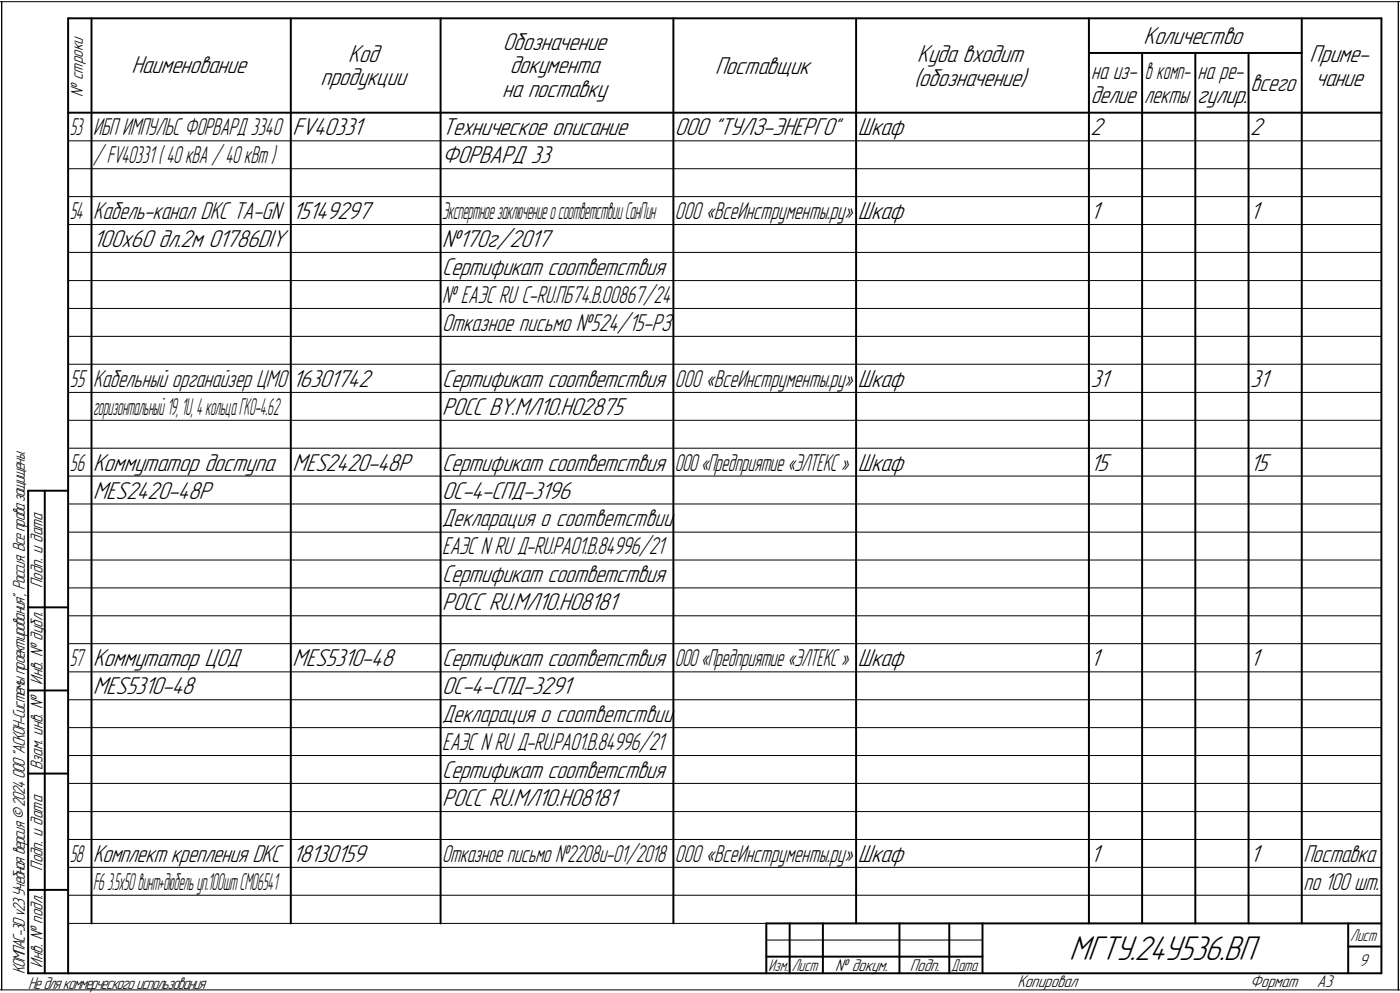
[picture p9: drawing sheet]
<svg xmlns="http://www.w3.org/2000/svg" width="421mm" height="298mm" viewBox="0 0 421 298" stroke-linecap="round" stroke-linejoin="round" font-family="sans-serif">
<defs><g id="words">
<text font-size="10.9" x="321.5" y="288.5">МГТУ.24У536.ВП</text>
<g font-size="7.8">
<text x="151.2" y="14.9">Обозначение</text>
<text x="343.9" y="13.2">Количество</text>
<text x="39.5" y="22.1">Наименование</text>
<text x="104.7" y="18.5">Код</text>
<text x="153.3" y="22.1">документа</text>
<text x="215.1" y="22.2">Поставщик</text>
<text x="275.8" y="18.7">Куда входит</text>
<text x="393.9" y="18.7">Приме-</text>
<text x="96.4" y="25.7">продукции</text>
<text x="151" y="29.2">на поставку</text>
<text x="274.9" y="25.8">(обозначение)</text>
<text x="395.6" y="25.8">чание</text>
<text x="360.1" y="31">гулир.</text>
<text x="88" y="40.6">FV40331</text>
<text x="133" y="40.6">Техническое описание</text>
<text x="203" y="40.6">ООО &quot;ТУЛЗ-ЭНЕРГО&quot;</text>
<text x="258" y="40.6">Шкаф</text>
<text x="328" y="40.6">2</text>
<text x="376" y="40.6">2</text>
<text x="133" y="49">ФОРВАРД 33</text>
<text x="88" y="65.8">15149297</text>
<text x="258" y="65.8">Шкаф</text>
<text x="328" y="65.8">1</text>
<text x="376" y="65.8">1</text>
<text x="28" y="74.2">100x60 дл.2м 01786DIY</text>
<text x="133" y="74.2">№170г/2017</text>
<text x="88" y="116.2">16301742</text>
<text x="258" y="116.2">Шкаф</text>
<text x="328" y="116.2">31</text>
<text x="376" y="116.2">31</text>
<text x="133" y="124.6">РОСС BY.МЛ10.Н02875</text>
<text x="28" y="141.4">Коммутатор доступа</text>
<text x="88" y="141.4">MES2420-48P</text>
<text x="258" y="141.4">Шкаф</text>
<text x="328" y="141.4">15</text>
<text x="376" y="141.4">15</text>
<text x="28" y="149.8">MES2420-48P</text>
<text x="133" y="149.8">ОС-4-СПД-3196</text>
<text x="133" y="183.4">РОСС RU.МЛ10.Н08181</text>
<text x="28" y="200.2">Коммутатор ЦОД</text>
<text x="88" y="200.2">MES5310-48</text>
<text x="258" y="200.2">Шкаф</text>
<text x="328" y="200.2">1</text>
<text x="376" y="200.2">1</text>
<text x="28" y="208.6">MES5310-48</text>
<text x="133" y="208.6">ОС-4-СПД-3291</text>
<text x="133" y="242.2">РОСС RU.МЛ10.Н08181</text>
<text x="88" y="259">18130159</text>
<text x="258" y="259">Шкаф</text>
<text x="328" y="259">1</text>
<text x="376" y="259">1</text>
</g>
<g font-size="7.7">
<text x="376" y="27.4">всего</text>
<text x="328" y="31">делие</text>
<text x="344.1" y="31">лекты</text>
<text x="28" y="65.8">Кабель-канал DKC TA-GN</text>
<text x="133" y="82.6">Сертификат соответствия</text>
<text x="133" y="99.4">Отказное письмо №524/15-РЗ</text>
<text x="133" y="116.2">Сертификат соответствия</text>
<text x="133" y="141.4">Сертификат соответствия</text>
<text x="133" y="158.2">Декларация о соответствии</text>
<text x="133" y="175">Сертификат соответствия</text>
<text x="133" y="200.2">Сертификат соответствия</text>
<text x="133" y="217">Декларация о соответствии</text>
<text x="133" y="233.8">Сертификат соответствия</text>
<text x="28" y="259">Комплект крепления DKC</text>
<text x="392" y="259">Поставка</text>
</g>
<g font-size="7.6">
<text x="328.2" y="23.9">на из-</text>
<text x="360.2" y="23.9">на ре-</text>
<text x="28" y="40.6">ИБП ИМПУЛЬС ФОРВАРД 3340</text>
<text x="203" y="65.8">ООО «ВсеИнструменты.ру»</text>
<text x="133" y="91">№ ЕАЭС RU C-RU.ПБ74.В.00867/24</text>
<text x="21" y="116.2">55</text>
<text x="28" y="116.2">Кабельный органайзер ЦМО</text>
<text x="203" y="116.2">ООО «ВсеИнструменты.ру»</text>
<text x="203" y="141.4">ООО «Предприятие «ЭЛТЕКС »</text>
<text x="133" y="166.6">ЕАЭС N RU Д-RU.PA01.B.84996/21</text>
<text x="203" y="200.2">ООО «Предприятие «ЭЛТЕКС »</text>
<text x="133" y="225.4">ЕАЭС N RU Д-RU.PA01.B.84996/21</text>
<text x="133" y="259">Отказное письмо №2208и-01/2018</text>
<text x="203" y="259">ООО «ВсеИнструменты.ру»</text>
<text x="392" y="267.4">по 100 шт.</text>
</g>
<g font-size="7.5">
<text x="344.3" y="23.9">в комп-</text>
<text x="21" y="40.6">53</text>
<text x="28" y="49">/ FV40331 ( 40 кВА / 40 кВт )</text>
<text x="21" y="65.8">54</text>
<text x="133" y="65.8">ЭкспертноезаключениеосоответствииСанПин</text>
<text x="28" y="124.6">г</text>
<text x="29.5" y="124.6">оризонтальный19,1U,4кольцаГКО-4.62</text>
<text x="21" y="141.4">56</text>
<text x="21" y="200.2">57</text>
<text x="21" y="259">58</text>
<text x="28" y="267.4">F</text>
<text x="29.5" y="267.4">63.5х50винт+дюбельуп.100штCM06541</text>
</g>
<g font-size="5.4">
<text x="24.9" y="29.1" transform="rotate(-90 24.9 29.1)">№ строки</text>
<text x="12.8" y="176.7" transform="rotate(-90 12.8 176.7)">Подп. и дата</text>
<text x="12.8" y="205.8" transform="rotate(-90 12.8 205.8)">Инв. № дубл.</text>
<text x="12.8" y="231.6" transform="rotate(-90 12.8 231.6)">Взам. инв. №</text>
<text x="12.8" y="261.7" transform="rotate(-90 12.8 261.7)">Подп. и дата</text>
<text x="7.5" y="292.8" transform="rotate(-90 7.5 292.8)">КОМПАС-3Dv23Учебнаяверсия©2024ООО&quot;АСКОН-Системыпроектирования&quot;, Россия. Всеправазащищены.</text>
<text x="12.8" y="290.8" transform="rotate(-90 12.8 290.8)">Инв. № подл.</text>
<text x="251.2" y="291.8">№ докум.</text>
<text x="273.6" y="291.8">Подп.</text>
<text x="408.8" y="290.3">9</text>
<text x="8.5" y="297.1">Недлякоммерческогоиспользования</text>
<text x="306" y="296.8">Копировал</text>
<text x="376" y="296.8">Формат</text>
<text x="396" y="296.8">A3</text>
</g>
<g font-size="5.3">
<text x="406.1" y="282.8">Лист</text>
<text x="231.1" y="291.8">Изм.</text>
<text x="238.1" y="291.8">Лист</text>
<text x="286.1" y="291.8">Дата</text>
</g>
</g></defs>
<g fill="none" stroke="#000" stroke-width=".3">
<path d="M0 .5h.5zM.5 .5v297zM.5 .5h420zM420.5 .5v297zM420.5 .5l.5-.1zM20.5 42.3h395zM20.5 50.7h395zM20.5 59.1h395zM20.5 67.5h395zM20.5 75.9h395zM20.5 84.3h395zM20.5 92.7h395z"/>
<path d="M20.5 101.1h395zM20.5 109.5h395zM20.5 117.9h395zM20.5 126.3h395zM20.5 134.7h395zM20.5 143.1h395zM20.5 151.5h395zM20.5 159.9h395zM20.5 168.3h395zM20.5 176.7h395zM20.5 185.1h395zM20.5 193.5h395z"/>
<path d="M20.5 201.9h395zM20.5 210.3h395zM20.5 218.7h395zM20.5 227.1h395zM20.5 235.5h395zM20.5 243.9h395zM20.5 252.3h395zM20.5 260.7h395zM20.5 269.1h395zM20.5 277.5h395zM0 297.4l.5 .1zM.5 297.5h420z"/>
<path d="M230.5 282.5h65zM420.5 297.5h.5z"/>
</g>
<g fill="none" stroke="#000" stroke-width=".59">
<path d="M20.5 5.5v287zM20.5 5.5h395zM27.5 5.5v272zM87.5 5.5v272zM132.5 5.5v272zM202.5 5.5v272zM257.5 5.5v272zM327.5 15.9h64zM327.5 5.5v272zM343.5 15.9v261.6zM359.5 15.9v261.6zM375.5 15.9v261.6z"/>
<path d="M391.5 5.5v272zM415.5 5.5v287zM20.5 33.9h395zM8.5 147.5v145zM8.5 147.5h12zM13.5 147.5v145zM8.5 182.5h12zM8.5 207.5h12zM8.5 232.5h12zM8.5 267.5h12zM230.5 277.5h185zM230.5 277.5v15z"/>
<path d="M237.5 277.5v15zM247.5 277.5v15zM270.5 277.5v15zM285.5 277.5v15zM295.5 277.5v15zM405.5 277.5v15zM8.5 292.5h12zM20.5 292.5h395zM230.5 287.5h7zM237.5 287.5h10zM247.5 287.5h23zM270.5 287.5h15z"/>
<path d="M285.5 287.5h10zM405.5 284.5h10z"/>
</g>
<use href="#words"/>
</svg>
